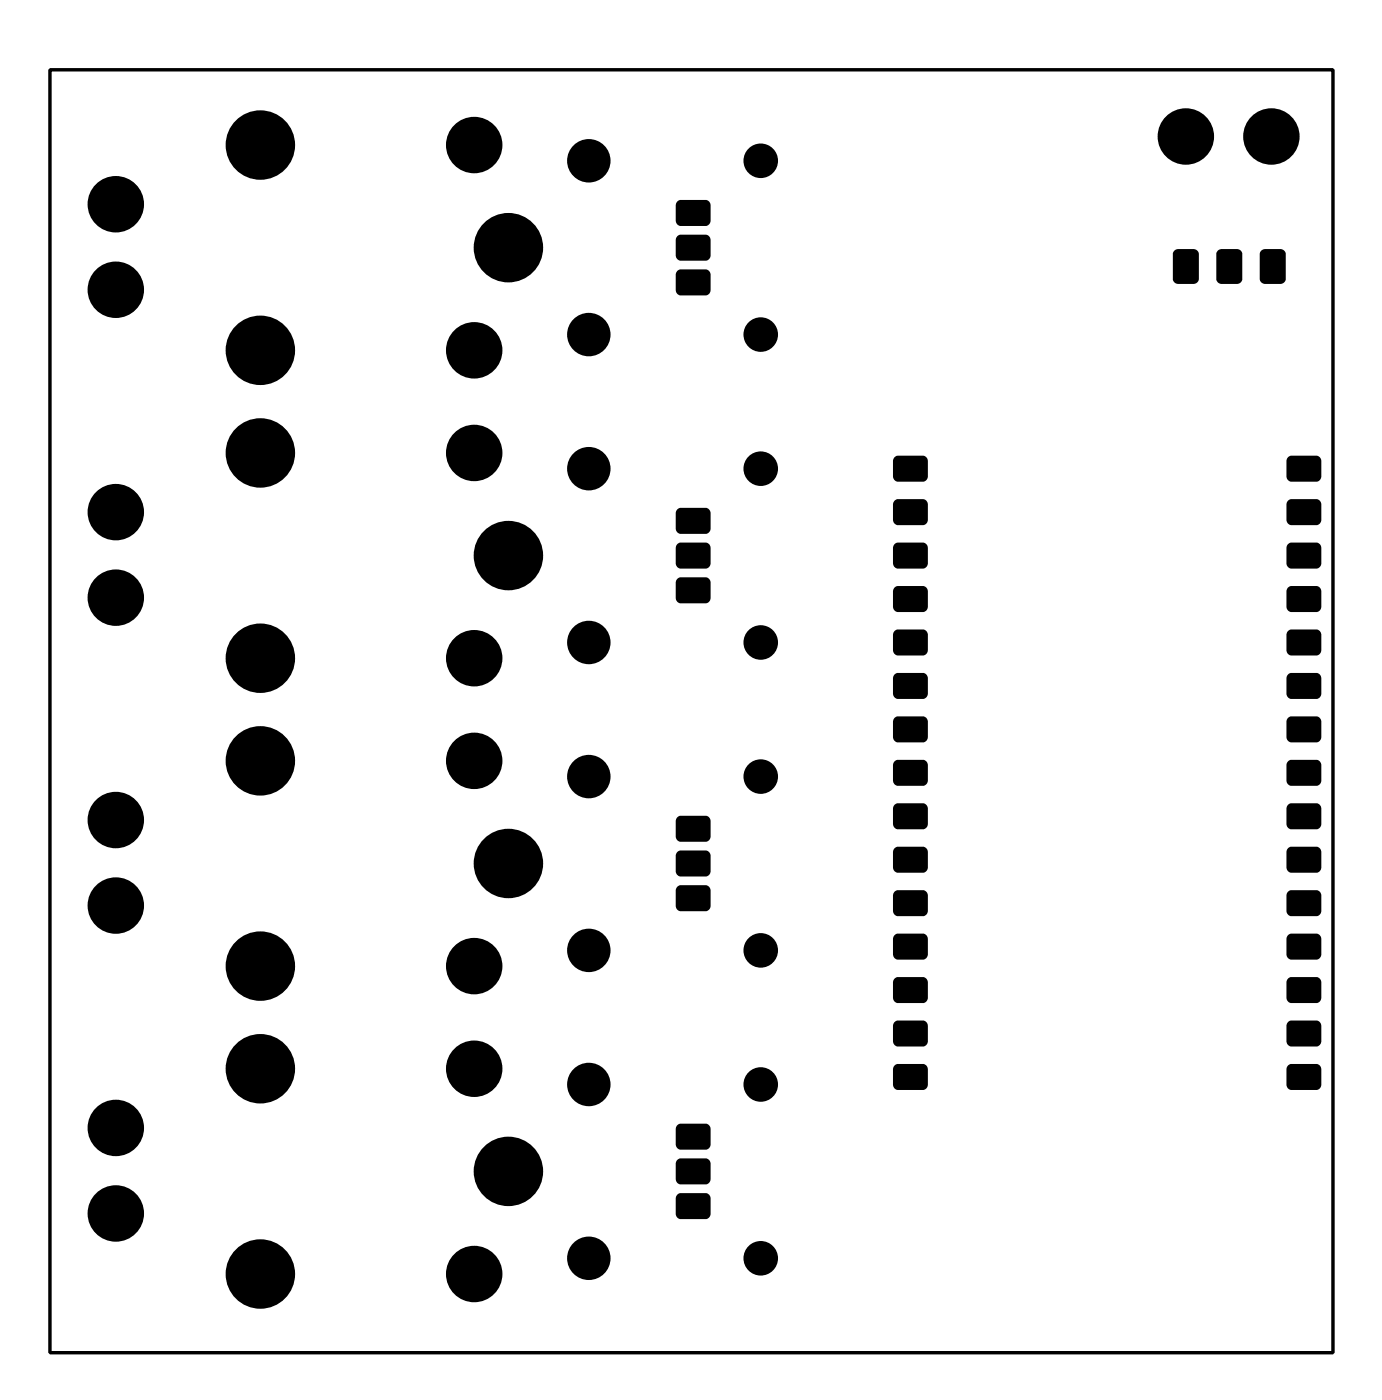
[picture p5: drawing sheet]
<svg xmlns="http://www.w3.org/2000/svg" width="81mm" height="82mm" viewBox="0 0 81 82" stroke-linecap="round" stroke-linejoin="round" font-family="sans-serif">
<g fill="#000">
<path d="M39.6 15.8l.1-.1 1.7 .1 .1 .2v1.1l-.2 .2-1.7-.1-.1-.2v-1z" fill-rule="evenodd"/>
<path d="M39.6 13.8l.1-.1 1.7 .1 .1 .2v1.1l-.2 .1h-1.7l-.1-.3v-.9z" fill-rule="evenodd"/>
<path d="M39.6 11.8l.1-.1h1.7l.1 .3v1.1l-.2 .1h-1.7l-.1-.3v-.9z" fill-rule="evenodd"/>
<path d="M68.6 14.6h.3h.9l.2 .1 .1 1.6-.2 .2-1 .1-.3-.1v-1.7z" fill-rule="evenodd"/>
<path d="M71.2 14.6h.2h.9l.3 .1v1.6l-.1 .2-1.1 .1-.3-.1v-1.7z" fill-rule="evenodd"/>
<path d="M73.7 14.6h.2h1l.2 .1 .1 1.6-.2 .2-1.1 .1-.2-.1-.1-1.7z" fill-rule="evenodd"/>
<path d="M39.6 33.8l.1-.1 1.7 .1 .1 .2v1.1l-.2 .2-1.7-.1-.1-.2v-1z" fill-rule="evenodd"/>
<path d="M39.6 31.8l.1-.1 1.7 .1 .1 .2v1.1l-.2 .1h-1.7l-.1-.3v-.9z" fill-rule="evenodd"/>
<path d="M39.6 29.8l.1-.1h1.7l.1 .3v1.1l-.2 .1h-1.7l-.1-.3v-.9z" fill-rule="evenodd"/>
<path d="M52.3 36.9l.1-.1h1.7l.1 .3v1.1l-.2 .1h-1.7l-.1-.3v-.9z" fill-rule="evenodd"/>
<path d="M52.3 34.3h.1h1.7l.1 .3v1l-.2 .2-1.7-.1-.1-.2v-.9z" fill-rule="evenodd"/>
<path d="M52.3 31.8l.1-.1 1.7 .1 .1 .2v1.1l-.2 .1h-1.7l-.1-.3v-.9z" fill-rule="evenodd"/>
<path d="M52.3 29.3l.1-.1h1.7l.1 .3v1.1l-.2 .1-1.7-.1-.1-.2v-.9z" fill-rule="evenodd"/>
<path d="M52.3 26.7l.1-.1 1.7 .1 .1 .2v1.1l-.2 .2-1.7-.1-.1-.2v-1z" fill-rule="evenodd"/>
<path d="M75.3 36.9l.1-.1h1.7l.1 .3v1.1l-.2 .1h-1.7l-.1-.3v-.9z" fill-rule="evenodd"/>
<path d="M75.3 34.3h.1h1.7l.1 .3v1l-.2 .2-1.7-.1-.1-.2v-.9z" fill-rule="evenodd"/>
<path d="M75.3 31.8l.1-.1 1.7 .1 .1 .2v1.1l-.2 .1h-1.7l-.1-.3v-.9z" fill-rule="evenodd"/>
<path d="M75.3 29.3l.1-.1h1.7l.1 .3v1.1l-.2 .1-1.7-.1-.1-.2v-.9z" fill-rule="evenodd"/>
<path d="M75.3 26.7l.1-.1 1.7 .1 .1 .2v1.1l-.2 .2-1.7-.1-.1-.2v-1z" fill-rule="evenodd"/>
<path d="M39.6 51.8l.1-.1 1.7 .1 .1 .2v1.1l-.2 .2-1.7-.1-.1-.2v-1z" fill-rule="evenodd"/>
<path d="M39.6 49.8l.1-.1 1.7 .1 .1 .2v1.1l-.2 .1h-1.7l-.1-.3v-.9z" fill-rule="evenodd"/>
<path d="M39.6 47.8l.1-.1h1.7l.1 .3v1.1l-.2 .1h-1.7l-.1-.3v-.9z" fill-rule="evenodd"/>
<path d="M52.3 57.2l.1-.1 1.7 .1 .1 .2v1.1l-.2 .1h-1.7l-.1-.3v-.9z" fill-rule="evenodd"/>
<path d="M52.3 54.7l.1-.1h1.7l.1 .3v1.1l-.2 .1-1.7-.1-.1-.2v-.9z" fill-rule="evenodd"/>
<path d="M52.3 52.1l.1-.1 1.7 .1 .1 .2v1.1l-.2 .2-1.7-.1-.1-.2v-1z" fill-rule="evenodd"/>
<path d="M52.3 49.6l.1-.1h1.7l.1 .3v1.1l-.2 .1h-1.7l-.1-.3v-.9z" fill-rule="evenodd"/>
<path d="M52.3 47h.1h1.7l.1 .3v1l-.2 .2-1.7-.1-.1-.2v-.9z" fill-rule="evenodd"/>
<path d="M52.3 44.5l.1-.1 1.7 .1 .1 .2v1.1l-.2 .1h-1.7l-.1-.3v-.9z" fill-rule="evenodd"/>
<path d="M52.3 42l.1-.1h1.7l.1 .3v1.1l-.2 .1-1.7-.1-.1-.2v-.9z" fill-rule="evenodd"/>
<path d="M52.3 39.4l.1-.1 1.7 .1 .1 .2v1.1l-.2 .2-1.7-.1-.1-.2v-1z" fill-rule="evenodd"/>
<path d="M75.3 57.2l.1-.1 1.7 .1 .1 .2v1.1l-.2 .1h-1.7l-.1-.3v-.9z" fill-rule="evenodd"/>
<path d="M75.3 54.7l.1-.1h1.7l.1 .3v1.1l-.2 .1-1.7-.1-.1-.2v-.9z" fill-rule="evenodd"/>
<path d="M75.3 52.1l.1-.1 1.7 .1 .1 .2v1.1l-.2 .2-1.7-.1-.1-.2v-1z" fill-rule="evenodd"/>
<path d="M75.3 49.6l.1-.1h1.7l.1 .3v1.1l-.2 .1h-1.7l-.1-.3v-.9z" fill-rule="evenodd"/>
<path d="M75.3 47h.1h1.7l.1 .3v1l-.2 .2-1.7-.1-.1-.2v-.9z" fill-rule="evenodd"/>
<path d="M75.3 44.5l.1-.1 1.7 .1 .1 .2v1.1l-.2 .1h-1.7l-.1-.3v-.9z" fill-rule="evenodd"/>
<path d="M75.3 42l.1-.1h1.7l.1 .3v1.1l-.2 .1-1.7-.1-.1-.2v-.9z" fill-rule="evenodd"/>
<path d="M75.3 39.4l.1-.1 1.7 .1 .1 .2v1.1l-.2 .2-1.7-.1-.1-.2v-1z" fill-rule="evenodd"/>
<path d="M39.6 69.8l.1-.1 1.7 .1 .1 .2v1.1l-.2 .2-1.7-.1-.1-.2v-1z" fill-rule="evenodd"/>
<path d="M39.6 67.8l.1-.1 1.7 .1 .1 .2v1.1l-.2 .1h-1.7l-.1-.3v-.9z" fill-rule="evenodd"/>
<path d="M39.6 65.8l.1-.1h1.7l.1 .3v1.1l-.2 .1h-1.7l-.1-.3v-.9z" fill-rule="evenodd"/>
<path d="M52.3 62.3l.1-.1h1.7l.1 .3v1.1l-.2 .1h-1.7l-.1-.3v-.9z" fill-rule="evenodd"/>
<path d="M52.3 59.7h.1h1.7l.1 .3v1l-.2 .2-1.7-.1-.1-.2v-.9z" fill-rule="evenodd"/>
<path d="M75.3 62.3l.1-.1h1.7l.1 .3v1.1l-.2 .1h-1.7l-.1-.3v-.9z" fill-rule="evenodd"/>
<path d="M75.3 59.7h.1h1.7l.1 .3v1l-.2 .2-1.7-.1-.1-.2v-.9z" fill-rule="evenodd"/>
<circle cx="6.8" cy="11.9" r="1.65"/>
<circle cx="6.8" cy="16.9" r="1.65"/>
<circle cx="15.2" cy="8.5" r="2.03"/>
<circle cx="27.7" cy="8.5" r="1.65"/>
<circle cx="29.7" cy="14.5" r="2.03"/>
<circle cx="34.4" cy="19.6" r="1.27"/>
<circle cx="34.4" cy="9.4" r="1.27"/>
<circle cx="44.5" cy="9.4" r="1.01"/>
<circle cx="44.5" cy="19.6" r="1.01"/>
<circle cx="69.3" cy="8" r="1.65"/>
<circle cx="74.3" cy="8" r="1.65"/>
<circle cx="6.8" cy="34.9" r="1.65"/>
<circle cx="6.8" cy="29.9" r="1.65"/>
<circle cx="15.2" cy="20.5" r="2.03"/>
<circle cx="15.2" cy="38.5" r="2.03"/>
<circle cx="15.2" cy="26.5" r="2.03"/>
<circle cx="27.7" cy="20.5" r="1.65"/>
<circle cx="27.7" cy="38.5" r="1.65"/>
<circle cx="27.7" cy="26.5" r="1.65"/>
<circle cx="29.7" cy="32.5" r="2.03"/>
<circle cx="34.4" cy="27.4" r="1.27"/>
<circle cx="34.4" cy="37.6" r="1.27"/>
<circle cx="44.5" cy="27.4" r="1.01"/>
<circle cx="44.5" cy="37.6" r="1.01"/>
<circle cx="6.8" cy="47.9" r="1.65"/>
<circle cx="6.8" cy="52.9" r="1.65"/>
<circle cx="15.2" cy="44.5" r="2.03"/>
<circle cx="15.2" cy="56.5" r="2.03"/>
<circle cx="27.7" cy="44.5" r="1.65"/>
<circle cx="27.7" cy="56.5" r="1.65"/>
<circle cx="29.7" cy="50.5" r="2.03"/>
<circle cx="34.4" cy="55.6" r="1.27"/>
<circle cx="34.4" cy="45.4" r="1.27"/>
<circle cx="44.5" cy="55.6" r="1.01"/>
<circle cx="44.5" cy="45.4" r="1.01"/>
<circle cx="6.8" cy="65.9" r="1.65"/>
<circle cx="6.8" cy="70.9" r="1.65"/>
<circle cx="15.2" cy="74.5" r="2.03"/>
<circle cx="15.2" cy="62.5" r="2.03"/>
<circle cx="27.7" cy="62.5" r="1.65"/>
<circle cx="27.7" cy="74.5" r="1.65"/>
<circle cx="29.7" cy="68.5" r="2.03"/>
<circle cx="34.4" cy="73.6" r="1.27"/>
<circle cx="34.4" cy="63.4" r="1.27"/>
<circle cx="44.5" cy="63.4" r="1.01"/>
<circle cx="44.5" cy="73.6" r="1.01"/>
</g>
<path d="M2.9 4.1h75v75h-75z" fill="none" stroke="#000" stroke-width=".2"/>
</svg>
